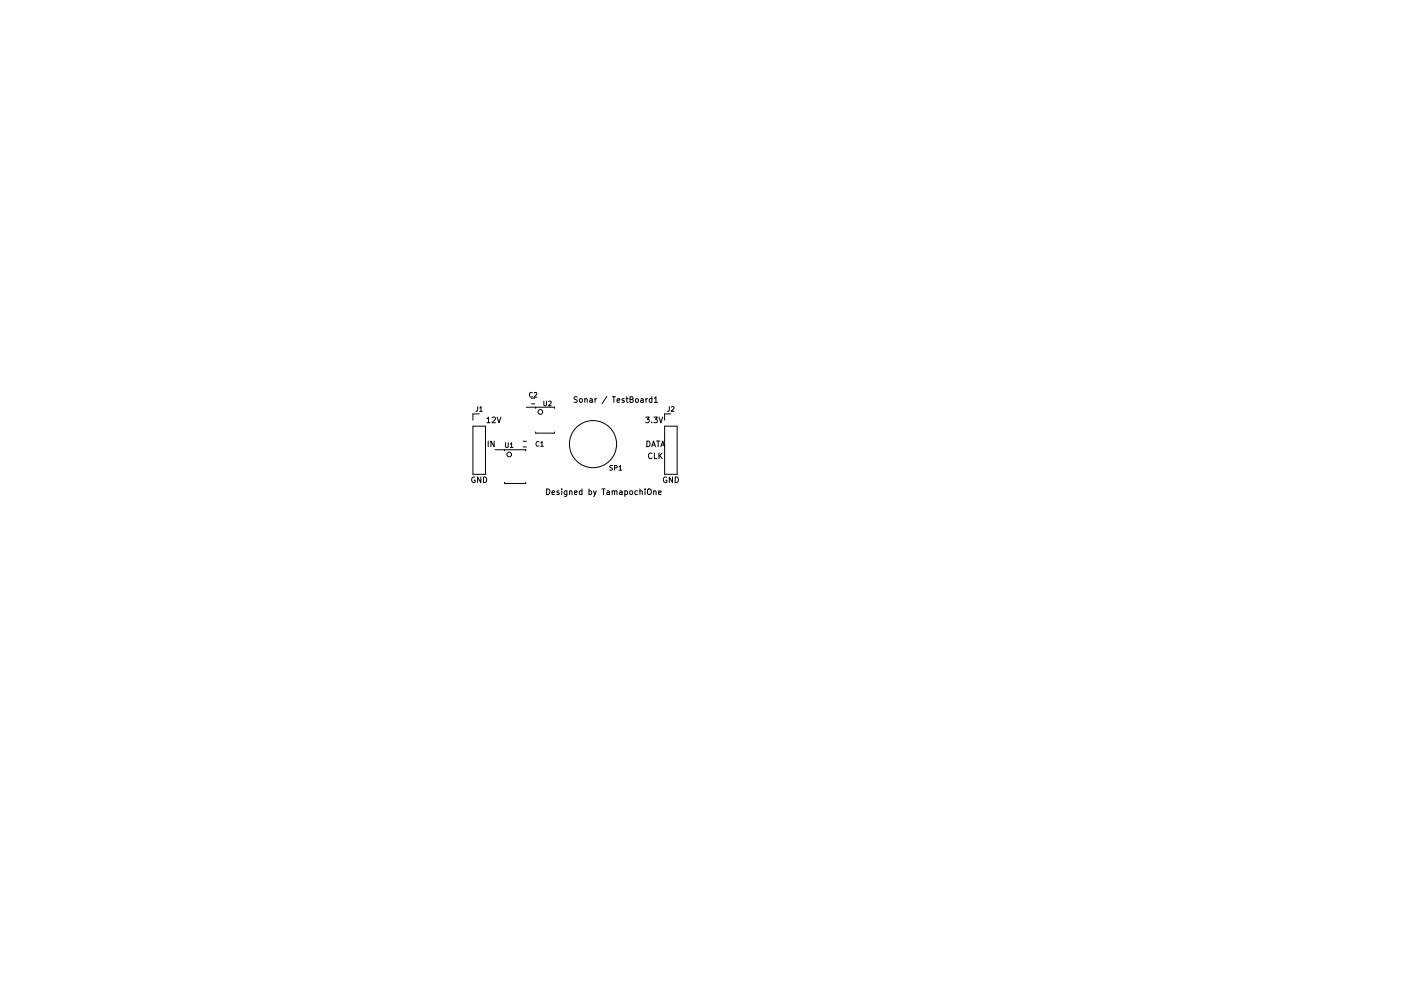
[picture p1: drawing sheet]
<svg xmlns="http://www.w3.org/2000/svg" width="297mm" height="210mm" viewBox="0 0 297 210" stroke-linecap="round" stroke-linejoin="round" font-family="sans-serif">
<g fill="none" stroke="#000" stroke-width=".21">
<path d="M100.3 90.4h2.6v10.2h-2.6zM101.3 86.3l-.1 .8-.3 .2M101.6 87.8h-1.3v1.3M101.7 86.6l.3-.3v1M101.7 87.3h.6M103.2 88.8l.4-.3v1.2M103.2 89.7h.7M103.5 93.6v1.2M104.4 88.6l.4-.1 .2 .3-.7 .9h.7M104.8 93.6v1.2l-.7-1.2v1.2M105 95.4h6.5v.3M105.4 88.5l.4 1.2 .4-1.2"/>
<path d="M107 95.4v.3M107.2 93.9v.8l.2 .2 .4-.2v-.8M108.2 94.2l.3-.3v1M108.2 94.9h.6M110.9 93.6h.7M110.9 94.8h.7M111.6 86.4h6v.2M112.7 85.7h.7M112.7 84.5h.7M112.9 83.4a.44 .44 0 0 0-.7 .4 .44 .44 0 0 0 .7 .4M113.2 83.4l.4-.1 .2 .3-.6 .7h.6M113.6 86.4v.2"/>
<path d="M113.6 91.6v.3h4v-.3M114.3 93.8a.44 .44 0 0 0-.7 .4 .44 .44 0 0 0 .7 .4M114.6 94l.3-.3v1M114.6 94.7h.6M115.3 85.1v.8l.2 .2 .4-.2v-.8M116.3 85.2l.4-.1 .2 .3-.6 .7h.6M122.4 84.2l-.6 .1v.3l.5 .3 .1 .2-.2 .3-.5-.1M122.9 84.7l.2-.1 .3 .1v.6h-.5zM124 84.7l.4-.1 .1 .8M124 84.6v.8M125.1 84.6h.4l.1 .8M125.6 84.9l-.6 .2 .2 .3 .4-.1"/>
<path d="M126.2 84.6v.8M126.5 84.6l-.3 .2M128.7 84.1l-1.1 1.6M129.8 84.2h.7M129.9 98.8l-.6 .1a.42 .42 0 0 0 .5 .5v.3h-.5M130.2 84.2v1.2M130.3 99.3l.5-.1v-.3l-.5-.1v1M130.8 85l.6-.1v-.3h-.4l-.2 .1 .1 .6h.5M131.2 99l.3-.2v1M131.2 99.8h.6M132.3 84.6h-.3l-.1 .1v.2l.4 .1v.3h-.4M132.7 84.6h.5"/>
<path d="M132.9 84.2v1l.3 .2M133.6 84.7h.5l.1-.4-.6-.1v1.2h.4l.3-.4-.3-.3M134.8 84.7l.2-.1 .3 .1-.1 .6h-.4zM135.9 84.6h.4l.1 .8M136.4 84.9l-.6 .2 .2 .3 .4-.1M136.9 88.5h.8l-.4 .4 .3 .2v.5l-.2 .1-.5-.1M137 84.6v.8M137.1 93.6a.61 .61 0 0 1 .7 .6 .61 .61 0 0 1-.7 .6zM137.3 84.6l-.3 .2M138.2 94.8l.4-1.2 .4 1.2M138.2 89.6v.1M138.2 84.6h-.3l-.3 .2 .2 .5h.4"/>
<path d="M138.2 84.2v1.2M138.2 96.2a.53 .53 0 0 0-.7 .5 .53 .53 0 0 0 .7 .5M138.3 94.4h.6M138.6 88.5h.8l-.4 .4 .3 .2v.5l-.2 .1-.5-.1M138.7 84.5l.4-.3v1.2M138.7 85.4h.7M138.7 96.1v1.2h.6M139.2 93.6h.7M139.5 93.6v1.2M139.7 96.1v1.2M139.7 88.5l.4 1.2 .4-1.2M139.9 96.6l.5 .7"/>
<path d="M140.1 94.8l.4-1.2 .4 1.2M140.2 94.4h.6M140.4 96.1l-.7 .7M140.9 90.4h2.7v10.2h-2.7zM141.9 86.3v.8l-.4 .2M142.2 87.8h-1.3v1.3M142.3 86.4l.4-.1 .2 .3-.6 .7h.6M100.7 101.2a.55 .55 0 0 0-.7 .6 .55 .55 0 0 0 .7 .5v-.4h-.2M101.9 101.2v1.2l-.6-1.2v1.2M102.5 101.2a.61 .61 0 0 1 .7 .6 .61 .61 0 0 1-.7 .6zM107 102.3v.3h4.5v-.3M115.9 103.7a.61 .61 0 0 1 .7 .6 .61 .61 0 0 1-.7 .6z"/>
<path d="M117 104.5l.6-.1v-.2l-.4-.1-.2 .2 .1 .6h.5M118.5 104.2l-.3-.1-.1 .2v.2l.4 .1v.3h-.4M119.1 103.7v.1M119.1 104.1v.8M120.2 104.1v1l-.2 .2h-.3M120.2 104.2l-.4-.1-.2 .3 .1 .5h.5M120.8 104.2h.4l.1 .7M120.8 104.1v.8M121.8 104.5l.6-.1-.1-.2-.3-.1-.2 .2v.6h.5M123.4 104.2l-.4-.1-.2 .3 .1 .5h.5M123.4 103.7v1.2M124.9 104.2l.3-.1 .2 .3-.1 .5h-.4"/>
<path d="M124.9 103.7v1.2M125.8 104.1l.3 .8M126.4 104.1l-.6 1.2M127.6 103.7h.7M128 103.7v1.2M128.7 104.2h.5v.7M129.2 104.4l-.6 .2 .2 .3h.4M129.8 104.2h.4l.1 .7M129.8 104.1v.8M130.3 104.3l.2-.2 .3 .1v.7M131.4 104.2h.4l.1 .7M131.9 104.4l-.6 .2 .2 .3h.4"/>
<path d="M132.5 104.2l.3-.1 .2 .3-.1 .5h-.4M132.5 104.1v1.2M133.6 104.2l.1-.1 .4 .1-.1 .7-.4-.1zM135.2 104.2l-.4-.1-.2 .3 .1 .5h.5M135.7 104.2h.4l.1 .7M135.7 103.7v1.2M136.8 103.7v.1M136.8 104.1v.8M137.3 103.9l.3-.2a.4 .4 0 0 1 .5 .4v.4a.4 .4 0 0 1-.4 .4 .4 .4 0 0 1-.4-.4zM138.6 104.2h.4l.1 .7M138.6 104.1v.8M139.6 104.5l.6-.1-.1-.2-.3-.1-.2 .2 .1 .6h.4"/>
<path d="M141.3 101.2a.55 .55 0 0 0-.7 .6 .55 .55 0 0 0 .8 .5v-.4h-.2M142.6 101.2v1.2l-.7-1.2v1.2M143.2 101.2a.61 .61 0 0 1 .6 .6 .61 .61 0 0 1-.6 .6z"/>
<circle cx="108" cy="96.4" r=".5"/>
<circle cx="114.6" cy="87.4" r=".5"/>
<circle cx="125.7" cy="94.2" r="5"/>
</g>
</svg>
